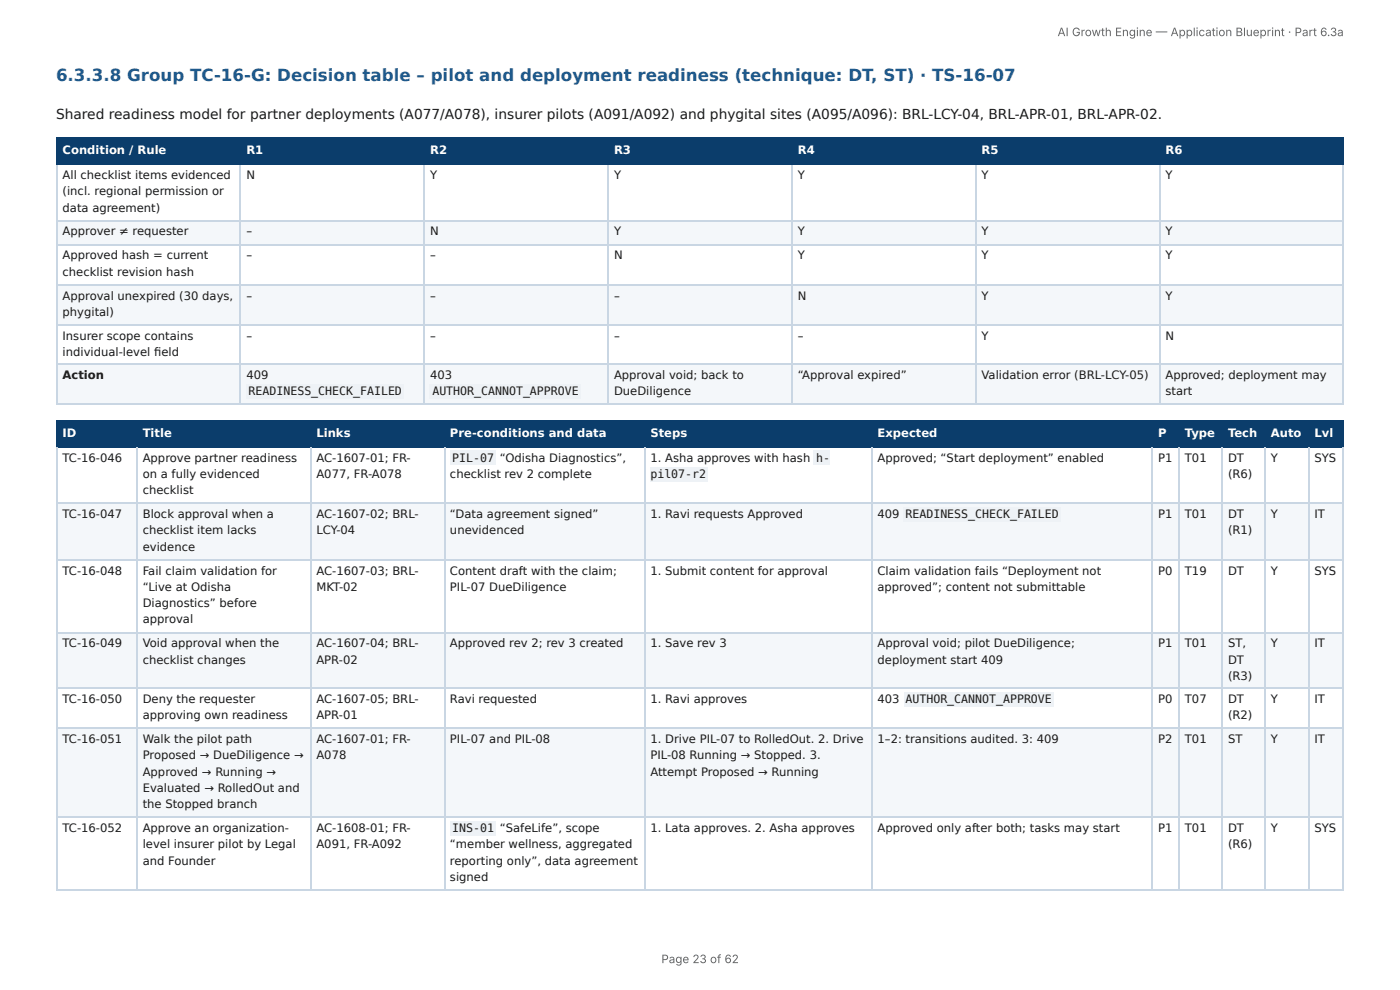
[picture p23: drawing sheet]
<svg xmlns="http://www.w3.org/2000/svg" width="297mm" height="210mm" viewBox="0 0 297 210" stroke-linecap="round" stroke-linejoin="round" font-family="sans-serif">
<defs><g id="words">
<text font-size="3.5" fill="#1f5a8c" x="11.9" y="17.2">6.3.3.8 Group TC-16-G: Decision table – pilot and deployment readiness (technique: DT, ST) · TS-16-07</text>
<text font-size="2.9" fill="#1a1a1a" x="11.9" y="25.3">Shared readiness model for partner deployments (A077/A078), insurer pilots (A091/A092) and phygital sites (A095/A096): BRL-LCY-04, BRL-APR-01, BRL-APR-02.</text>
<g font-size="2.5" fill="#666">
<text x="224.6" y="7.7">AI Growth Engine — Application Blueprint · Part 6.3a</text>
<text x="140.5" y="204.5">Page 23 of 62</text>
</g>
<g font-size="2.5" fill="#fff">
<text x="13.3" y="32.7">Condition / Rule</text>
<text x="52.3" y="32.7">R1</text>
<text x="91.4" y="32.7">R2</text>
<text x="130.4" y="32.7">R3</text>
<text x="169.5" y="32.7">R4</text>
<text x="208.5" y="32.7">R5</text>
<text x="247.5" y="32.7">R6</text>
<text x="13.3" y="92.7">ID</text>
<text x="30.3" y="92.7">Title</text>
<text x="67.2" y="92.7">Links</text>
<text x="95.6" y="92.7">Pre-conditions and data</text>
<text x="138.1" y="92.7">Steps</text>
<text x="186.4" y="92.7">Expected</text>
<text x="246" y="92.7">P</text>
<text x="251.7" y="92.7">Type</text>
<text x="260.8" y="92.7">Tech</text>
<text x="269.9" y="92.7">Auto</text>
<text x="279.2" y="92.7">Lvl</text>
</g>
<g font-size="2.5" fill="#1a1a1a">
<text x="13.3" y="38">All checklist items evidenced</text>
<text x="13.3" y="41.5">(incl. regional permission or</text>
<text x="52.3" y="38">N</text>
<text x="91.4" y="38">Y</text>
<text x="130.4" y="38">Y</text>
<text x="169.5" y="38">Y</text>
<text x="208.5" y="38">Y</text>
<text x="247.5" y="38">Y</text>
<text x="13.3" y="44.9">data agreement)</text>
<text x="13.3" y="50">Approver ≠ requester</text>
<text x="52.3" y="50">–</text>
<text x="91.4" y="50">N</text>
<text x="130.4" y="50">Y</text>
<text x="169.5" y="50">Y</text>
<text x="208.5" y="50">Y</text>
<text x="247.5" y="50">Y</text>
<text x="13.3" y="55.1">Approved hash = current</text>
<text x="13.3" y="58.5">checklist revision hash</text>
<text x="52.3" y="55.1">–</text>
<text x="91.4" y="55.1">–</text>
<text x="130.4" y="55.1">N</text>
<text x="169.5" y="55.1">Y</text>
<text x="208.5" y="55.1">Y</text>
<text x="247.5" y="55.1">Y</text>
<text x="13.3" y="63.6">Approval unexpired (30 days,</text>
<text x="52.3" y="63.6">–</text>
<text x="91.4" y="63.6">–</text>
<text x="130.4" y="63.6">–</text>
<text x="169.5" y="63.6">N</text>
<text x="208.5" y="63.6">Y</text>
<text x="247.5" y="63.6">Y</text>
<text x="13.3" y="67.1">phygital)</text>
<text x="13.3" y="72.2">Insurer scope contains</text>
<text x="13.3" y="75.6">individual-level fi eld</text>
<text x="52.3" y="72.2">–</text>
<text x="91.4" y="72.2">–</text>
<text x="130.4" y="72.2">–</text>
<text x="169.5" y="72.2">–</text>
<text x="208.5" y="72.2">Y</text>
<text x="247.5" y="72.2">N</text>
<text x="13.3" y="80.5">Action</text>
<text x="52.3" y="80.5">409</text>
<text x="52.8" y="83.9">READINESS_CHECK_FAILED</text>
<text x="91.4" y="80.5">403</text>
<text x="91.8" y="83.9">AUTHOR_CANNOT_APPROVE</text>
<text x="130.4" y="80.5">Approval void; back to</text>
<text x="130.4" y="83.9">DueDiligence</text>
<text x="169.5" y="80.5">“Approval expired”</text>
<text x="208.5" y="80.5">Validation error (BRL-LCY-05)</text>
<text x="247.5" y="80.5">Approved; deployment may</text>
<text x="247.5" y="83.9">start</text>
<text x="13.3" y="98">TC-16-046</text>
<text x="30.3" y="98">Approve partner readiness</text>
<text x="30.3" y="101.5">on a fully evidenced</text>
<text x="67.2" y="98">AC-1607-01; FR-</text>
<text x="67.2" y="101.5">A077, FR-A078</text>
<text x="95.6" y="101.5">checklist rev 2 complete</text>
<text x="96" y="98">PIL-07</text>
<text x="106.2" y="98">“Odisha Diagnostics”,</text>
<text x="138.1" y="98">1. Asha approves with hash</text>
<text x="138.1" y="101.5">pil07-r2</text>
<text x="173.4" y="98">h-</text>
<text x="186.4" y="98">Approved; “Start deployment” enabled</text>
<text x="246" y="98">P1</text>
<text x="251.7" y="98">T01</text>
<text x="260.8" y="98">DT</text>
<text x="260.8" y="101.5">(R6)</text>
<text x="269.9" y="98">Y</text>
<text x="279.2" y="98">SYS</text>
<text x="30.3" y="104.9">checklist</text>
<text x="13.3" y="110">TC-16-047</text>
<text x="30.3" y="110">Block approval when a</text>
<text x="30.3" y="113.5">checklist item lacks</text>
<text x="67.2" y="110">AC-1607-02; BRL-</text>
<text x="67.2" y="113.5">LCY-04</text>
<text x="95.6" y="110">“Data agreement signed”</text>
<text x="95.6" y="113.5">unevidenced</text>
<text x="138.1" y="110">1. Ravi requests Approved</text>
<text x="186.4" y="110">409</text>
<text x="192.3" y="110">READINESS_CHECK_FAILED</text>
<text x="246" y="110">P1</text>
<text x="251.7" y="110">T01</text>
<text x="260.8" y="110">DT</text>
<text x="260.8" y="113.5">(R1)</text>
<text x="269.9" y="110">Y</text>
<text x="279.2" y="110">IT</text>
<text x="30.3" y="116.9">evidence</text>
<text x="13.3" y="122">TC-16-048</text>
<text x="30.3" y="122">Fail claim validation for</text>
<text x="30.3" y="125.5">“Live at Odisha</text>
<text x="67.2" y="122">AC-1607-03; BRL-</text>
<text x="67.2" y="125.5">MKT-02</text>
<text x="95.6" y="122">Content draft with the claim;</text>
<text x="95.6" y="125.5">PIL-07 DueDiligence</text>
<text x="138.1" y="122">1. Submit content for approval</text>
<text x="186.4" y="122">Claim validation fails “Deployment not</text>
<text x="186.4" y="125.5">approved”; content not submittable</text>
<text x="246" y="122">P0</text>
<text x="251.7" y="122">T19</text>
<text x="260.8" y="122">DT</text>
<text x="269.9" y="122">Y</text>
<text x="279.2" y="122">SYS</text>
<text x="30.3" y="128.9">Diagnostics” before</text>
<text x="13.3" y="137.5">TC-16-049</text>
<text x="30.3" y="132.4">approval</text>
<text x="30.3" y="137.5">Void approval when the</text>
<text x="67.2" y="137.5">AC-1607-04; BRL-</text>
<text x="95.6" y="137.5">Approved rev 2; rev 3 created</text>
<text x="138.1" y="137.5">1. Save rev 3</text>
<text x="186.4" y="137.5">Approval void; pilot DueDiligence;</text>
<text x="246" y="137.5">P1</text>
<text x="251.7" y="137.5">T01</text>
<text x="260.8" y="137.5">ST,</text>
<text x="269.9" y="137.5">Y</text>
<text x="279.2" y="137.5">IT</text>
<text x="30.3" y="140.9">checklist changes</text>
<text x="67.2" y="140.9">APR-02</text>
<text x="186.4" y="140.9">deployment start 409</text>
<text x="260.8" y="140.9">DT</text>
<text x="13.3" y="149.2">TC-16-050</text>
<text x="30.3" y="149.2">Deny the requester</text>
<text x="67.2" y="149.2">AC-1607-05; BRL-</text>
<text x="95.6" y="149.2">Ravi requested</text>
<text x="138.1" y="149.2">1. Ravi approves</text>
<text x="186.4" y="149.2">403</text>
<text x="192.3" y="149.2">AUTHOR_CANNOT_APPROVE</text>
<text x="246" y="149.2">P0</text>
<text x="251.7" y="149.2">T07</text>
<text x="260.8" y="144.4">(R3)</text>
<text x="260.8" y="149.2">DT</text>
<text x="269.9" y="149.2">Y</text>
<text x="279.2" y="149.2">IT</text>
<text x="30.3" y="152.7">approving own readiness</text>
<text x="67.2" y="152.7">APR-01</text>
<text x="260.8" y="152.7">(R2)</text>
<text x="13.3" y="157.8">TC-16-051</text>
<text x="30.3" y="157.8">Walk the pilot path</text>
<text x="30.3" y="161.2">Proposed → DueDiligence →</text>
<text x="67.2" y="157.8">AC-1607-01; FR-</text>
<text x="67.2" y="161.2">A078</text>
<text x="95.6" y="157.8">PIL-07 and PIL-08</text>
<text x="138.1" y="157.8">1. Drive PIL-07 to RolledOut. 2. Drive</text>
<text x="138.1" y="161.2">PIL-08 Running → Stopped. 3.</text>
<text x="186.4" y="157.8">1–2: transitions audited. 3: 409</text>
<text x="246" y="157.8">P2</text>
<text x="251.7" y="157.8">T01</text>
<text x="260.8" y="157.8">ST</text>
<text x="269.9" y="157.8">Y</text>
<text x="279.2" y="157.8">IT</text>
<text x="30.3" y="164.7">Approved → Running →</text>
<text x="138.1" y="164.7">Attempt Proposed → Running</text>
<text x="30.3" y="168.2">Evaluated → RolledOut and</text>
<text x="30.3" y="171.6">the Stopped branch</text>
<text x="13.3" y="176.7">TC-16-052</text>
<text x="30.3" y="176.7">Approve an organization-</text>
<text x="67.2" y="176.7">AC-1608-01; FR-</text>
<text x="96" y="176.7">INS-01</text>
<text x="106.2" y="176.7">“SafeLife”, scope</text>
<text x="138.1" y="176.7">1. Lata approves. 2. Asha approves</text>
<text x="186.4" y="176.7">Approved only after both; tasks may start</text>
<text x="246" y="176.7">P1</text>
<text x="251.7" y="176.7">T01</text>
<text x="260.8" y="176.7">DT</text>
<text x="269.9" y="176.7">Y</text>
<text x="279.2" y="176.7">SYS</text>
<text x="30.3" y="180.2">level insurer pilot by Legal</text>
<text x="30.3" y="183.6">and Founder</text>
<text x="67.2" y="180.2">A091, FR-A092</text>
<text x="95.6" y="180.2">“member wellness, aggregated</text>
<text x="95.6" y="183.6">reporting only”, data agreement</text>
<text x="260.8" y="180.2">(R6)</text>
<text x="95.6" y="187.1">signed</text>
</g>
</g></defs>
<g fill="#0b3d6b">
<path d="M12.1 29.5h39v5.5h-39z"/>
<path d="M51.1 29.5h39.1v5.5h-39.1z"/>
<path d="M90.2 29.5h39v5.5h-39z"/>
<path d="M129.2 29.5h39v5.5h-39z"/>
<path d="M168.2 29.5h39v5.5h-39z"/>
<path d="M207.2 29.5h39v5.5h-39z"/>
<path d="M246.2 29.5h39.2v5.5h-39.2z"/>
</g>
<g fill="#f4f7fa">
<path d="M12.1 46.8h39v5h-39z"/>
<path d="M51.1 46.8h39.1v5h-39.1z"/>
<path d="M90.2 46.8h39v5h-39z"/>
<path d="M129.2 46.8h39v5h-39z"/>
<path d="M168.2 46.8h39v5h-39z"/>
<path d="M207.2 46.8h39v5h-39z"/>
<path d="M246.2 46.8h39.2v5h-39.2z"/>
<path d="M12.1 60.4h39v8.5h-39z"/>
<path d="M51.1 60.4h39.1v8.5h-39.1z"/>
<path d="M90.2 60.4h39v8.5h-39z"/>
<path d="M129.2 60.4h39v8.5h-39z"/>
<path d="M168.2 60.4h39v8.5h-39z"/>
<path d="M207.2 60.4h39v8.5h-39z"/>
<path d="M246.2 60.4h39.2v8.5h-39.2z"/>
<path d="M12.1 77.5h39v8.5h-39z"/>
<path d="M51.1 77.5h39.1v8.5h-39.1z"/>
<path d="M90.2 77.5h39v8.5h-39z"/>
<path d="M129.2 77.5h39v8.5h-39z"/>
<path d="M168.2 77.5h39v8.5h-39z"/>
<path d="M207.2 77.5h39v8.5h-39z"/>
<path d="M246.2 77.5h39.2v8.5h-39.2z"/>
</g>
<path d="M11.9 29.3h273.5M11.9 34.9h273.5M12 29.2v5.8M51 29.2v5.8M90 29.2v5.8M129 29.2v5.8M168.3 29.2v5.8M207.3 29.2v5.8M246.3 29.2v5.8" fill="none" stroke="#0b3d6b" stroke-width=".23"/>
<path d="M285.3 29.2v5.8" fill="none" stroke="#0b3d6b" stroke-width=".21"/>
<g fill="none" stroke="#c9d6e3" stroke-width=".23">
<path d="M12 35v51M51 35v51M90 35v51M129 35v51M168.3 35v51M207.3 35v51M246.3 35v51M11.9 46.9h273.5M11.9 52h273.5M11.9 60.5h273.5M11.9 69h273.5M11.9 77.3h273.5"/>
<path d="M11.9 85.9h273.5"/>
</g>
<path d="M285.3 35v51" fill="none" stroke="#c9d6e3" stroke-width=".21"/>
<g fill="#0b3d6b">
<path d="M12.1 89.5h16.9v5.5h-16.9z"/>
<path d="M29 89.5h36.9v5.5h-36.9z"/>
<path d="M65.9 89.5h28.4v5.5h-28.4z"/>
<path d="M94.3 89.5h42.5v5.5h-42.5z"/>
<path d="M136.8 89.5h48.2v5.5h-48.2z"/>
<path d="M185 89.5h59.8v5.5h-59.8z"/>
<path d="M244.8 89.5h5.5v5.5h-5.5z"/>
<path d="M250.3 89.5h9.3v5.5h-9.3z"/>
<path d="M259.6 89.5h9v5.5h-9z"/>
<path d="M268.6 89.5h9.2v5.5h-9.2z"/>
<path d="M277.8 89.5h7.6v5.5h-7.6z"/>
</g>
<g fill="#f4f7fa">
<path d="M12.1 107h16.9v11.8h-16.9z"/>
<path d="M29 107h36.9v11.8h-36.9z"/>
<path d="M65.9 107h28.4v11.8h-28.4z"/>
<path d="M94.3 107h42.5v11.8h-42.5z"/>
<path d="M136.8 107h48.2v11.8h-48.2z"/>
<path d="M185 107h59.8v11.8h-59.8z"/>
<path d="M244.8 107h5.5v11.8h-5.5z"/>
<path d="M250.3 107h9.3v11.8h-9.3z"/>
<path d="M259.6 107h9v11.8h-9z"/>
<path d="M268.6 107h9.2v11.8h-9.2z"/>
<path d="M277.8 107h7.6v11.8h-7.6z"/>
<path d="M12.1 134.2h16.9v12h-16.9z"/>
<path d="M29 134.2h36.9v12h-36.9z"/>
<path d="M65.9 134.2h28.4v12h-28.4z"/>
<path d="M94.3 134.2h42.5v12h-42.5z"/>
<path d="M136.8 134.2h48.2v12h-48.2z"/>
<path d="M185 134.2h59.8v12h-59.8z"/>
<path d="M244.8 134.2h5.5v12h-5.5z"/>
<path d="M250.3 134.2h9.3v12h-9.3z"/>
<path d="M259.6 134.2h9v12h-9z"/>
<path d="M268.6 134.2h9.2v12h-9.2z"/>
<path d="M277.8 134.2h7.6v12h-7.6z"/>
<path d="M12.1 154.8h16.9v18.9h-16.9z"/>
<path d="M29 154.8h36.9v18.9h-36.9z"/>
<path d="M65.9 154.8h28.4v18.9h-28.4z"/>
<path d="M94.3 154.8h42.5v18.9h-42.5z"/>
<path d="M136.8 154.8h48.2v18.9h-48.2z"/>
<path d="M185 154.8h59.8v18.9h-59.8z"/>
<path d="M244.8 154.8h5.5v18.9h-5.5z"/>
<path d="M250.3 154.8h9.3v18.9h-9.3z"/>
<path d="M259.6 154.8h9v18.9h-9z"/>
<path d="M268.6 154.8h9.2v18.9h-9.2z"/>
<path d="M277.8 154.8h7.6v18.9h-7.6z"/>
</g>
<g fill="none" stroke="#0b3d6b" stroke-width=".23">
<path d="M11.9 89.3h273.5M11.9 94.9h273.5M12 89.2v5.8M29.1 89.2v5.8M66 89.2v5.8M94.4 89.2v5.8M136.9 89.2v5.8M185.1 89.2v5.8M244.7 89.2v5.8M250.5 89.2v5.8M259.5 89.2v5.8M268.7 89.2v5.8"/>
<path d="M277.9 89.2v5.8"/>
</g>
<path d="M285.3 89.2v5.8" fill="none" stroke="#0b3d6b" stroke-width=".21"/>
<g fill="none" stroke="#c9d6e3" stroke-width=".23">
<path d="M12 95v93.9M29.1 95v93.9M66 95v93.9M94.4 95v93.9M136.9 95v93.9M185.1 95v93.9M244.7 95v93.9M250.5 95v93.9M259.5 95v93.9M268.7 95v93.9M277.9 95v93.9M11.9 106.9h273.5"/>
<path d="M11.9 118.9h273.5M11.9 134.4h273.5M11.9 146.1h273.5M11.9 154.7h273.5M11.9 173.6h273.5M11.9 189.1h273.5"/>
</g>
<path d="M285.3 95v93.9" fill="none" stroke="#c9d6e3" stroke-width=".21"/>
<g fill="#eef2f6">
<path d="M52.3 81.6h33.5v3h-33.5z"/>
<path d="M91.3 81.6h32.1v3h-32.1z"/>
<path d="M95.7 95.7h9.7v3h-9.7z"/>
<path d="M172.8 95.7h3.4v3h-3.4z"/>
<path d="M138.2 99.2h12.2v3h-12.2z"/>
<path d="M191.9 107.7h33.5v3h-33.5z"/>
<path d="M191.9 146.9h31.9v3h-31.9z"/>
<path d="M95.7 174.4h9.7v3h-9.7z"/>
</g>
<use href="#words"/>
</svg>
